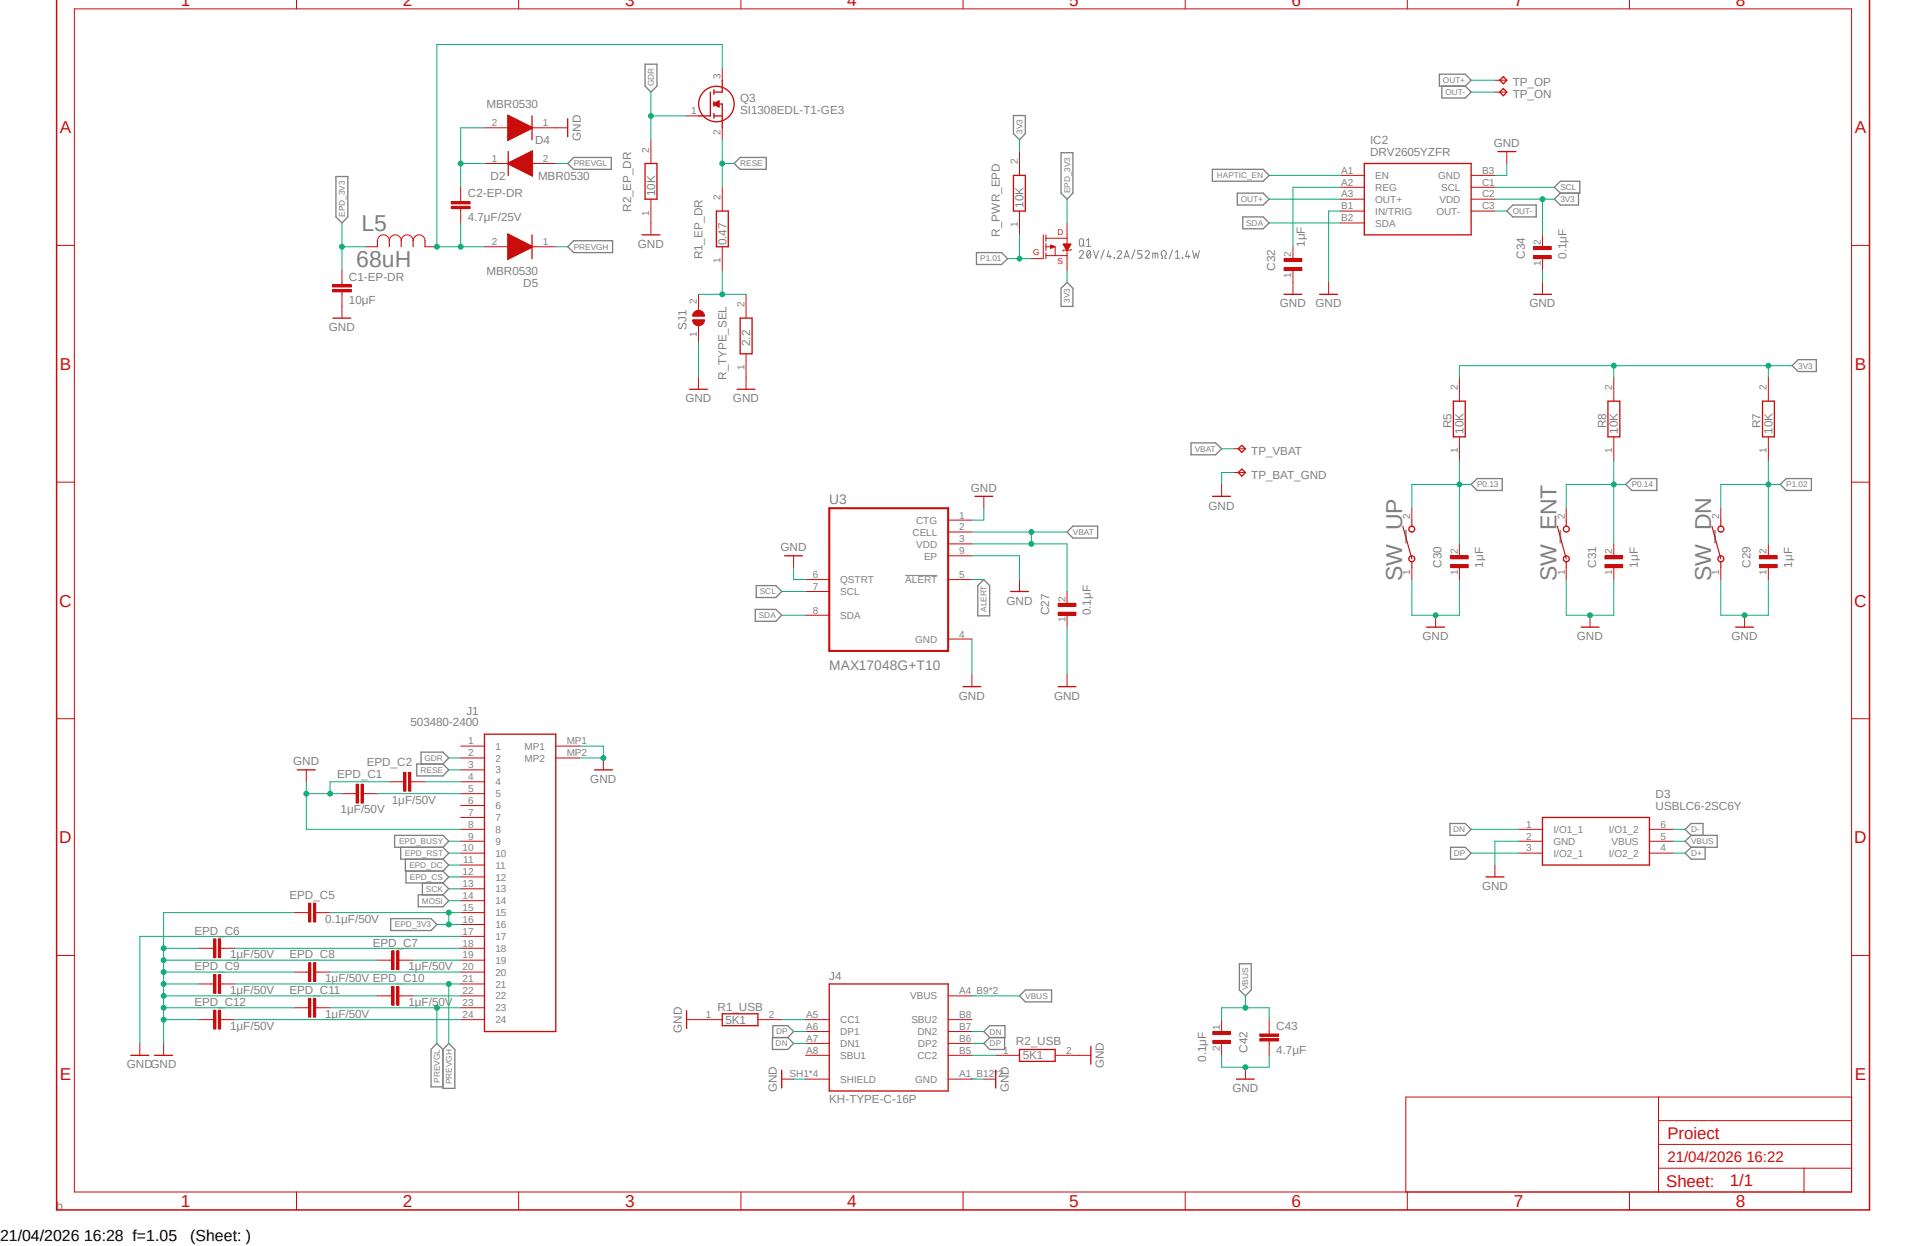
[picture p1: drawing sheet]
<svg xmlns="http://www.w3.org/2000/svg" width="432mm" height="279mm" viewBox="0 0 432 279" stroke-linecap="round" stroke-linejoin="round" font-family="sans-serif">
<defs><g id="words">
<g font-size="5.2" fill="#808080">
<text x="81.1" y="51.8">L5</text>
<text x="79.9" y="59.8">68uH</text>
<text x="314.5" y="130.3" transform="rotate(-90 314.5 130.3)">SW_UP</text>
<text x="349.2" y="130.3" transform="rotate(-90 349.2 130.3)">SW_ENT</text>
<text x="383.8" y="130.3" transform="rotate(-90 383.8 130.3)">SW_DN</text>
</g>
<g font-size="3.9" fill="#c90d0c">
<text x="40.6" y="1.4">1</text>
<text x="90.4" y="1.4">2</text>
<text x="140.2" y="1.4">3</text>
<text x="190" y="1.4">4</text>
<text x="239.9" y="1.4">5</text>
<text x="289.7" y="1.4">6</text>
<text x="339.6" y="1.4">7</text>
<text x="389.4" y="1.4">8</text>
<text x="13.4" y="29.9">A</text>
<text x="416.1" y="29.9">A</text>
<text x="13.4" y="82.9">B</text>
<text x="416.1" y="82.9">B</text>
<text x="13.3" y="136">C</text>
<text x="415.9" y="136">C</text>
<text x="13.3" y="189.1">D</text>
<text x="415.9" y="189.1">D</text>
<text x="13.4" y="242.1">E</text>
<text x="416.1" y="242.1">E</text>
<text x="40.6" y="270.7">1</text>
<text x="90.4" y="270.7">2</text>
<text x="140.2" y="270.7">3</text>
<text x="190" y="270.7">4</text>
<text x="239.9" y="270.7">5</text>
<text x="289.7" y="270.7">6</text>
<text x="339.6" y="270.7">7</text>
<text x="389.4" y="270.7">8</text>
</g>
<g font-size="3.8" fill="#c90d0c">
<text x="374" y="255.3">Proiect</text>
<text x="373.8" y="266.1">Sheet:</text>
<text x="388" y="266">1/1</text>
</g>
<g font-size="3.6">
<text x="0" y="278.4">21/04/2026 16:28 f=1.05</text>
<text x="42.7" y="278.4">(Sheet: )</text>
</g>
<text font-size="3.4" fill="#c90d0c" x="374" y="260.6">21/04/2026 16:22</text>
<g font-size="3.1" fill="#808080">
<text x="186" y="112.9">U3</text>
<text x="186" y="150.2">MAX17048G+T10</text>
</g>
<g font-size="2.6" fill="#808080">
<text x="166" y="22.9">Q3</text>
<text x="339.3" y="19.3">TP_OP</text>
<text x="339.3" y="22">TP_ON</text>
<text x="109.1" y="24.3">MBR0530</text>
<text x="166" y="25.6">SI1308EDL-T1-GE3</text>
<text x="120" y="32.3">D4</text>
<text x="130.3" y="31.6" transform="rotate(-90 130.3 31.6)">GND</text>
<text x="307.3" y="34.9">DRV2605YZFR</text>
<text x="307.3" y="32.3">IC2</text>
<text x="335.1" y="32.9">GND</text>
<text x="110" y="40.3">D2</text>
<text x="120.7" y="40.3">MBR0530</text>
<text x="104.9" y="44.2">C2-EP-DR</text>
<text x="141.6" y="47.5" transform="rotate(-90 141.6 47.5)">R2_EP_DR</text>
<text x="146.9" y="43.9" transform="rotate(-90 146.9 43.9)">10K</text>
<text x="229.6" y="46.6" transform="rotate(-90 229.6 46.6)">10K</text>
<text x="104.9" y="49.6">4.7μF/25V</text>
<text x="224.3" y="53.1" transform="rotate(-90 224.3 53.1)">R_PWR_EPD</text>
<text x="143.1" y="55.6">GND</text>
<text x="157.6" y="58.2" transform="rotate(-90 157.6 58.2)">R1_EP_DR</text>
<text x="162.9" y="55" transform="rotate(-90 162.9 55)">0.47</text>
<text x="292.7" y="55.3" transform="rotate(-90 292.7 55.3)">1μF</text>
<text x="342" y="58" transform="rotate(-90 342 58)">C34</text>
<text x="351.4" y="58" transform="rotate(-90 351.4 58)">0.1μF</text>
<text x="78.3" y="62.9">C1-EP-DR</text>
<text x="109.1" y="61.6">MBR0530</text>
<text x="117.3" y="64.3">D5</text>
<text x="286" y="60.7" transform="rotate(-90 286 60.7)">C32</text>
<text x="78.3" y="68.2">10μF</text>
<text x="287.1" y="68.9">GND</text>
<text x="295.1" y="68.9">GND</text>
<text x="343.1" y="68.9">GND</text>
<text x="73.8" y="74.3">GND</text>
<text x="154" y="74" transform="rotate(-90 154 74)">SJ1</text>
<text x="168.3" y="77.6" transform="rotate(-90 168.3 77.6)">2.2</text>
<text x="162.9" y="85.1" transform="rotate(-90 162.9 85.1)">R_TYPE_SEL</text>
<text x="153.8" y="90.3">GND</text>
<text x="164.4" y="90.3">GND</text>
<text x="280.7" y="102">TP_VBAT</text>
<text x="325.6" y="96" transform="rotate(-90 325.6 96)">R5</text>
<text x="328.3" y="97.3" transform="rotate(-90 328.3 97.3)">10K</text>
<text x="360.3" y="96" transform="rotate(-90 360.3 96)">R8</text>
<text x="362.9" y="97.3" transform="rotate(-90 362.9 97.3)">10K</text>
<text x="394.9" y="96" transform="rotate(-90 394.9 96)">R7</text>
<text x="397.6" y="97.3" transform="rotate(-90 397.6 97.3)">10K</text>
<text x="280.7" y="107.3">TP_BAT_GND</text>
<text x="217.8" y="110.2">GND</text>
<text x="271.1" y="114.3">GND</text>
<text x="175.1" y="123.6">GND</text>
<text x="323.3" y="127.3" transform="rotate(-90 323.3 127.3)">C30</text>
<text x="332.7" y="127.3" transform="rotate(-90 332.7 127.3)">1μF</text>
<text x="358" y="127.3" transform="rotate(-90 358 127.3)">C31</text>
<text x="367.4" y="127.3" transform="rotate(-90 367.4 127.3)">1μF</text>
<text x="392.7" y="127.3" transform="rotate(-90 392.7 127.3)">C29</text>
<text x="402" y="127.3" transform="rotate(-90 402 127.3)">1μF</text>
<text x="225.8" y="135.6">GND</text>
<text x="235.3" y="138" transform="rotate(-90 235.3 138)">C27</text>
<text x="244.7" y="138" transform="rotate(-90 244.7 138)">0.1μF</text>
<text x="319.1" y="143.6">GND</text>
<text x="353.7" y="143.6">GND</text>
<text x="388.4" y="143.6">GND</text>
<text x="104.6" y="160.2">J1</text>
<text x="215.1" y="156.9">GND</text>
<text x="236.4" y="156.9">GND</text>
<text x="92.1" y="162.9">503480-2400</text>
<text x="65.8" y="171.6">GND</text>
<text x="82.3" y="171.7">EPD_C2</text>
<text x="75.6" y="174.4">EPD_C1</text>
<text x="132.4" y="175.6">GND</text>
<text x="371.3" y="178.9">D3</text>
<text x="76.4" y="182.4">1μF/50V</text>
<text x="87.9" y="180.3">1μF/50V</text>
<text x="371.3" y="181.6">USBLC6-2SC6Y</text>
<text x="64.9" y="201.6">EPD_C5</text>
<text x="332.4" y="199.6">GND</text>
<text x="43.6" y="209.6">EPD_C6</text>
<text x="72.9" y="206.9">0.1μF/50V</text>
<text x="51.6" y="214.9">1μF/50V</text>
<text x="64.9" y="214.9">EPD_C8</text>
<text x="83.6" y="212.3">EPD_C7</text>
<text x="43.6" y="217.6">EPD_C9</text>
<text x="72.9" y="220.3">1μF/50V EPD_C10</text>
<text x="91.6" y="217.6">1μF/50V</text>
<text x="186" y="219.8">J4</text>
<text x="43.6" y="225.6">EPD_C12</text>
<text x="51.6" y="222.9">1μF/50V</text>
<text x="64.9" y="222.9">EPD_C11</text>
<text x="91.6" y="225.6">1μF/50V</text>
<text x="160.9" y="226.6">R1_USB</text>
<text x="51.6" y="230.9">1μF/50V</text>
<text x="72.9" y="228.3">1μF/50V</text>
<text x="152.9" y="231.6" transform="rotate(-90 152.9 231.6)">GND</text>
<text x="162.7" y="229.6">5K1</text>
<text x="286.3" y="230.9">C43</text>
<text x="28.4" y="239.6">GNDGND</text>
<text x="227.9" y="234.4">R2_USB</text>
<text x="229.4" y="237.6">5K1</text>
<text x="247.6" y="239.6" transform="rotate(-90 247.6 239.6)">GND</text>
<text x="270.5" y="238" transform="rotate(-90 270.5 238)">0.1μF</text>
<text x="279.9" y="236.1" transform="rotate(-90 279.9 236.1)">C42</text>
<text x="286.3" y="236.3">4.7μF</text>
<text x="174.3" y="244.9" transform="rotate(-90 174.3 244.9)">GND</text>
<text x="226.3" y="244.9" transform="rotate(-90 226.3 244.9)">GND</text>
<text x="276.4" y="244.9">GND</text>
<text x="186" y="247.3">KH-TYPE-C-16P</text>
<text x="12.7" y="271.3">b</text>
</g>
<g font-size="2.2" fill="#808080">
<text x="161.6" y="17.6" transform="rotate(-90 161.6 17.6)">3</text>
<text x="110.3" y="28.3">2</text>
<text x="121.8" y="28.3">1</text>
<text x="155.1" y="25.6">1</text>
<text x="145.6" y="34.2" transform="rotate(-90 145.6 34.2)">2</text>
<text x="161.6" y="30.3" transform="rotate(-90 161.6 30.3)">2</text>
<text x="110.3" y="36.3">1</text>
<text x="121.8" y="36.3">2</text>
<text x="228.3" y="36.9" transform="rotate(-90 228.3 36.9)">2</text>
<text x="300.9" y="38.9">A1</text>
<text x="300.9" y="41.6">A2</text>
<text x="308.5" y="40.1">EN</text>
<text x="322.6" y="40.1">GND</text>
<text x="332.4" y="38.9">B3</text>
<text x="332.4" y="41.6">C1</text>
<text x="161.6" y="44.9" transform="rotate(-90 161.6 44.9)">2</text>
<text x="300.9" y="44.3">A3</text>
<text x="300.9" y="46.9">B1</text>
<text x="308.5" y="42.8">REG</text>
<text x="308.5" y="45.5">OUT+</text>
<text x="322.9" y="45.5">VDD</text>
<text x="323.3" y="42.8">SCL</text>
<text x="332.4" y="44.3">C2</text>
<text x="332.4" y="46.9">C3</text>
<text x="145.6" y="48.3" transform="rotate(-90 145.6 48.3)">1</text>
<text x="228.3" y="51" transform="rotate(-90 228.3 51)">1</text>
<text x="300.9" y="49.6">B2</text>
<text x="308.5" y="48.1">IN/TRIG</text>
<text x="308.5" y="50.8">SDA</text>
<text x="322.2" y="48.1">OUT-</text>
<text x="110.3" y="54.9">2</text>
<text x="121.8" y="54.9">1</text>
<text x="161.6" y="59" transform="rotate(-90 161.6 59)">1</text>
<text x="289.6" y="57.6" transform="rotate(-90 289.6 57.6)">2</text>
<text x="345.7" y="59.6" transform="rotate(-90 345.7 59.6)">1</text>
<text x="345.7" y="54.9" transform="rotate(-90 345.7 54.9)">2</text>
<text x="289.6" y="62.2" transform="rotate(-90 289.6 62.2)">1</text>
<text x="156.3" y="68.3" transform="rotate(-90 156.3 68.3)">2</text>
<text x="167" y="68.9" transform="rotate(-90 167 68.9)">2</text>
<text x="156.3" y="75.6" transform="rotate(-90 156.3 75.6)">1</text>
<text x="167" y="83" transform="rotate(-90 167 83)">1</text>
<text x="327" y="87.6" transform="rotate(-90 327 87.6)">2</text>
<text x="361.7" y="87.6" transform="rotate(-90 361.7 87.6)">2</text>
<text x="396.3" y="87.6" transform="rotate(-90 396.3 87.6)">2</text>
<text x="327" y="101.6" transform="rotate(-90 327 101.6)">1</text>
<text x="361.7" y="101.6" transform="rotate(-90 361.7 101.6)">1</text>
<text x="396.3" y="101.6" transform="rotate(-90 396.3 101.6)">1</text>
<text x="205.5" y="117.5">CTG</text>
<text x="215.1" y="116.3">1</text>
<text x="215.1" y="119">2</text>
<text x="316.3" y="116.3" transform="rotate(-90 316.3 116.3)">2</text>
<text x="351" y="116.3" transform="rotate(-90 351 116.3)">2</text>
<text x="385.6" y="116.3" transform="rotate(-90 385.6 116.3)">2</text>
<text x="204.7" y="120.1">CELL</text>
<text x="205.5" y="122.8">VDD</text>
<text x="207.3" y="125.5">EP</text>
<text x="215.1" y="121.6">3</text>
<text x="215.1" y="124.3">9</text>
<text x="327" y="124.3" transform="rotate(-90 327 124.3)">2</text>
<text x="361.7" y="124.3" transform="rotate(-90 361.7 124.3)">2</text>
<text x="396.3" y="124.3" transform="rotate(-90 396.3 124.3)">2</text>
<text x="182.3" y="129.6">6</text>
<text x="188.5" y="130.8">QSTRT</text>
<text x="203.1" y="130.8">ALERT</text>
<text x="215.1" y="129.6">5</text>
<text x="316.3" y="128.9" transform="rotate(-90 316.3 128.9)">1</text>
<text x="327" y="128.9" transform="rotate(-90 327 128.9)">1</text>
<text x="351" y="128.9" transform="rotate(-90 351 128.9)">1</text>
<text x="361.7" y="128.9" transform="rotate(-90 361.7 128.9)">1</text>
<text x="385.6" y="128.9" transform="rotate(-90 385.6 128.9)">1</text>
<text x="396.3" y="128.9" transform="rotate(-90 396.3 128.9)">1</text>
<text x="182.3" y="132.3">7</text>
<text x="182.3" y="137.6">8</text>
<text x="188.5" y="133.4">SCL</text>
<text x="239" y="135" transform="rotate(-90 239 135)">2</text>
<text x="188.5" y="138.8">SDA</text>
<text x="215.1" y="143">4</text>
<text x="239" y="139.6" transform="rotate(-90 239 139.6)">1</text>
<text x="205.3" y="144.1">GND</text>
<text x="105" y="166.9">1</text>
<text x="127.1" y="166.9">MP1</text>
<text x="105" y="169.6">2</text>
<text x="105" y="172.3">3</text>
<text x="111.1" y="168.1">1</text>
<text x="111.1" y="170.8">2</text>
<text x="111.1" y="173.4">3</text>
<text x="117.7" y="168.1">MP1</text>
<text x="117.7" y="170.8">MP2</text>
<text x="127.1" y="169.6">MP2</text>
<text x="105" y="174.9">4</text>
<text x="105" y="177.6">5</text>
<text x="111.1" y="176.1">4</text>
<text x="111.1" y="178.8">5</text>
<text x="105" y="180.3">6</text>
<text x="105" y="182.9">7</text>
<text x="105" y="185.6">8</text>
<text x="111.1" y="181.4">6</text>
<text x="111.1" y="184.1">7</text>
<text x="342.4" y="185.6">1</text>
<text x="372.5" y="185.6">6</text>
<text x="103.8" y="190.9">10</text>
<text x="105" y="188.3">9</text>
<text x="111.1" y="186.8">8</text>
<text x="111.1" y="189.4">9</text>
<text x="342.4" y="188.3">2</text>
<text x="342.4" y="190.9">3</text>
<text x="348.4" y="186.8">I/O1_1</text>
<text x="348.4" y="189.4">GND</text>
<text x="360.9" y="186.8">I/O1_2</text>
<text x="361.5" y="189.4">VBUS</text>
<text x="372.5" y="188.3">5</text>
<text x="372.5" y="190.9">4</text>
<text x="103.8" y="196.3">12</text>
<text x="103.9" y="193.6">11</text>
<text x="111.1" y="192.1">10</text>
<text x="111.1" y="194.8">11</text>
<text x="111.1" y="197.4">12</text>
<text x="348.4" y="192.1">I/O2_1</text>
<text x="360.9" y="192.1">I/O2_2</text>
<text x="103.8" y="198.9">13</text>
<text x="103.8" y="201.6">14</text>
<text x="111.1" y="200.1">13</text>
<text x="111.1" y="202.8">14</text>
<text x="103.8" y="204.3">15</text>
<text x="103.8" y="206.9">16</text>
<text x="103.8" y="209.6">17</text>
<text x="111.1" y="205.4">15</text>
<text x="111.1" y="208.1">16</text>
<text x="103.8" y="212.3">18</text>
<text x="103.8" y="214.9">19</text>
<text x="111.1" y="210.8">17</text>
<text x="111.1" y="213.4">18</text>
<text x="103.8" y="217.6">20</text>
<text x="103.8" y="220.3">21</text>
<text x="111.1" y="216.1">19</text>
<text x="111.1" y="218.8">20</text>
<text x="111.1" y="221.4">21</text>
<text x="103.8" y="222.9">22</text>
<text x="103.8" y="225.6">23</text>
<text x="111.1" y="224.1">22</text>
<text x="111.1" y="226.8">23</text>
<text x="204.2" y="224.1">VBUS</text>
<text x="215.1" y="222.9">A4_B9*2</text>
<text x="103.8" y="228.3">24</text>
<text x="111.1" y="229.4">24</text>
<text x="158.3" y="228.3">1</text>
<text x="172.5" y="228.3">2</text>
<text x="180.8" y="230.9">A6</text>
<text x="180.8" y="228.3">A5</text>
<text x="180.8" y="233.6">A7</text>
<text x="188.5" y="232.1">DP1</text>
<text x="188.5" y="229.4">CC1</text>
<text x="204.4" y="229.4">SBU2</text>
<text x="205.8" y="232.1">DN2</text>
<text x="215.1" y="233.6">B6</text>
<text x="215.1" y="228.3">B8</text>
<text x="215.1" y="230.9">B7</text>
<text x="273.6" y="230.9" transform="rotate(-90 273.6 230.9)">1</text>
<text x="180.8" y="236.3">A8</text>
<text x="188.5" y="237.4">SBU1</text>
<text x="188.5" y="234.8">DN1</text>
<text x="205.8" y="237.4">CC2</text>
<text x="205.9" y="234.8">DP2</text>
<text x="215.1" y="236.3">B5</text>
<text x="225" y="236.3">1</text>
<text x="239.1" y="236.3">2</text>
<text x="273.6" y="235.6" transform="rotate(-90 273.6 235.6)">2</text>
<text x="177.1" y="241.6">SH1*4</text>
<text x="188.5" y="242.8">SHIELD</text>
<text x="205.3" y="242.8">GND</text>
<text x="215.1" y="241.6">A1_B12*2</text>
</g>
<g font-size="1.9" fill="#808080">
<text x="146.7" y="19.3" transform="rotate(-90 146.7 19.3)">GDR</text>
<text x="323.7" y="18.6">OUT+</text>
<text x="324.2" y="21.3">OUT-</text>
<text x="229.4" y="30" transform="rotate(-90 229.4 30)">3V3</text>
<text x="128.7" y="37.3">PREVGL</text>
<text x="166" y="37.3">RESE</text>
<text x="273" y="40">HAPTIC_EN</text>
<text x="240" y="43.3" transform="rotate(-90 240 43.3)">EPD_3V3</text>
<text x="278.3" y="45.3">OUT+</text>
<text x="339.3" y="48">OUT-</text>
<text x="350" y="42.6">SCL</text>
<text x="350" y="45.3">3V3</text>
<text x="77.3" y="48.6" transform="rotate(-90 77.3 48.6)">EPD_3V3</text>
<text x="279.5" y="50.6">SDA</text>
<text x="128.7" y="56">PREVGH</text>
<text x="219.9" y="58.6">P1.01</text>
<text x="240" y="67.9" transform="rotate(-90 240 67.9)">3V3</text>
<text x="403.3" y="82.6">3V3</text>
<text x="268" y="101.3">VBAT</text>
<text x="331.3" y="109.3">P0.13</text>
<text x="366" y="109.3">P0.14</text>
<text x="400.7" y="109.3">P1.02</text>
<text x="240.7" y="120">VBAT</text>
<text x="170.4" y="133.3">SCL</text>
<text x="221.3" y="137.2" transform="rotate(-90 221.3 137.2)">ALERT</text>
<text x="170.2" y="138.6">SDA</text>
<text x="94.3" y="173.3">RESE</text>
<text x="95.2" y="170.6">GDR</text>
<text x="89.5" y="189.3">EPD_BUSY</text>
<text x="90.8" y="191.9">EPD_RST</text>
<text x="326" y="186.6">DN</text>
<text x="326.1" y="191.9">DP</text>
<text x="379.3" y="186.6">D-</text>
<text x="379.3" y="189.3">VBUS</text>
<text x="379.3" y="192">D+</text>
<text x="91.8" y="194.6">EPD_DC</text>
<text x="91.9" y="197.3">EPD_CS</text>
<text x="94.6" y="202.6">MOSI</text>
<text x="95.5" y="199.9">SCK</text>
<text x="88.6" y="207.9">EPD_3V3</text>
<text x="280" y="222" transform="rotate(-90 280 222)">VBUS</text>
<text x="230" y="224">VBUS</text>
<text x="174.1" y="231.9">DP</text>
<text x="222" y="232">DN</text>
<text x="174" y="234.6">DN</text>
<text x="222" y="234.6">DP</text>
<text x="98.7" y="242.8" transform="rotate(-90 98.7 242.8)">PREVGL</text>
<text x="101.3" y="243.2" transform="rotate(-90 101.3 243.2)">PREVGH</text>
</g>
<g font-size="1.9" fill="#c90d0c">
<text x="237.2" y="52.7">D</text>
<text x="231.8" y="57.1">G</text>
<text x="237.2" y="59.3">S</text>
</g>
</g></defs>
<path d="M214.1 -.1l-202 272.1M217.7 -.1l202 272.1" fill="none" stroke="#fff" stroke-width=".22"/>
<g fill="none" stroke="#808080" stroke-width=".22">
<path d="M242.1 56.6a.5 .5 0 0 1 .4-.4 .5 .5 0 0 1 .5 .2v.4l-.9 1.1h.9M242.1 53.8a.47 .47 0 0 1 .6-.3 .47 .47 0 0 1 .3 .5v.7a.47 .47 0 0 1-.4 .5 .47 .47 0 0 1-.5-.5zM242.9 54.9l.3 .3M243.7 53.9l.5-.4v1.7M243.7 55.2h.9M244 56.3l.2-.1a1.04 1.04 0 0 1 0 1.7 1.04 1.04 0 0 1-.2-1.6zM244.6 56.6l-.8 .9M245.3 56.2l.5 1.7 .6-1.7M247.7 56l-.8 2.1M248.7 56.2l-.4 1.3h1M249 57.1v.8M249.9 57.8l.1 .1z"/>
<path d="M250.6 56.6a.47 .47 0 0 1 .7-.4 .47 .47 0 0 1 .1 .7l-.8 1h1M252.2 57.9l.5-1.7 .6 1.7M252.3 57.5h.9M254.6 56l-.8 2.1M256.2 56.2h-1v.7h.6a.5 .5 0 0 1 .4 .5 .5 .5 0 0 1-.4 .5h-.6M256.9 56.6a.5 .5 0 0 1 .4-.4 .5 .5 0 0 1 .5 .2v.4l-.9 1.1h.9M258.6 57.9v-1.1l1.1 .1v1M259.1 56.8v1.1M260.5 57.9h.3v-.5a.64 .64 0 0 1-.3-1 .64 .64 0 0 1 1.1 0 .64 .64 0 0 1-.3 1v.5h.3M263 56l-.7 2.1M263.7 57.9h.9M263.7 56.6l.4-.4v1.7"/>
<path d="M265.2 57.8l.1 .1zM266.3 56.2l-.4 1.3h1M266.6 57.1v.8M267.5 56.2l.4 1.7 .4-1.1 .3 1.1 .4-1.7M203.1 129h7.1"/>
</g>
<g fill="none" stroke="#808080" stroke-width=".3">
<path d="M144.7 14.4h2.7v4.9l-1.4 1.4-1.3-1.4zM322.9 16.6h5.8l1.3 1.4-1.3 1.3h-5.8zM323.4 19.3v2.7h5.3l1.3-1.3-1.3-1.4M75.4 39.6h2.6v9l-1.3 1.4-1.3-1.4zM128.7 35.3h8.4v2.7h-8.4l-1.4-1.3zM164.7 36.7l1.3-1.4h5.9v2.7h-5.9zM227.3 25.9h2.7v4.1l-1.3 1.3-1.4-1.3zM238 34.2h2.7v9.1l-1.3 1.4-1.4-1.4zM271.9 38h11.4l1.4 1.3-1.4 1.3h-11.4zM127.3 55.3l1.4-1.3h8.7v2.6h-8.7zM219 56.6h5.7l1.3 1.4-1.3 1.3h-5.7zM277.5 43.3h5.8l1.4 1.4-1.4 1.3h-5.8z"/>
<path d="M278.8 48.6h4.5l1.4 1.4-1.4 1.3h-4.5zM338 47.3l1.3-1.3h5.3v2.6h-5.3zM348.7 42l1.3-1.4h4.4v2.7h-4.4zM350 43.3l-1.3 1.4 1.3 1.3h4.1v-2.7M238 64.6l1.4-1.3 1.3 1.3v4.1h-2.7zM267.2 99.3h5.5l1.3 1.3-1.3 1.4h-5.5zM403.4 80.6h4v2.7h-4l-1.4-1.3zM240.7 118h5.5v2.6h-5.5l-1.3-1.3zM330 108.6l1.3-1.3h5.7v2.7h-5.7zM364.7 108.6l1.3-1.3h5.6v2.7h-5.6zM399.3 108.6l1.4-1.3h5.6v2.7h-5.6zM169.4 136.7h4.6l1.3 1.3-1.3 1.3h-4.6z"/>
<path d="M169.6 131.3h4.4l1.3 1.3-1.3 1.4h-4.4zM219.3 131.3l1.4-1.3 1.3 1.3v6.8h-2.7zM93.5 171.3h5.9l1.3 1.3-1.3 1.4h-5.9zM94.4 171.3v-2.6h5l1.3 1.3-1.3 1.3M88.5 187.3h10.9l1.3 1.3-1.3 1.4h-10.9zM89.9 190v2.7h9.5M90.9 192.7v2.6h8.5M91.1 195.3v2.7h8.3M94.7 198v2.7M99.4 198l1.3 1.3-1.3 1.4M99.4 195.3l1.3 1.3-1.3 1.4M99.4 192.7l1.3 1.3-1.3 1.3"/>
<path d="M99.4 190l1.3 1.3-1.3 1.4M325.2 184.7h3.5l1.3 1.3-1.3 1.3h-3.5zM325.4 190h3.3l1.3 1.3-1.3 1.4h-3.3zM379.3 190l-1.3 1.3 1.3 1.4h3.2v-2.7M379.3 187.3h5.9v2.7h-5.9M379.3 187.3l-1.3-1.3 1.3-1.3h2.7v2.6M379.3 187.3l-1.3 1.3 1.3 1.4M87.6 206h9.1l1.3 1.3-1.3 1.4h-9.1zM93.8 200.7h5.6l1.3 1.3-1.3 1.3h-5.6zM278 216.1h2.7v5.9l-1.3 1.3-1.4-1.3zM99.4 235.3l-1.4-1.3-1.3 1.3v8.4h2.7M100.7 234l1.3 1.3v8.8h-2.6v-8.8z"/>
<path d="M173.3 232.7h3.4l1.3 1.3-1.3 1.3h-3.4zM173.4 232.7v-2.7h3.3l1.3 1.3-1.3 1.4M220.7 231.3l1.3-1.3h3.4v2.7h-3.4zM222 232.7l-1.3 1.3 1.3 1.3h3.3v-2.6M228.7 223.3l1.3-1.3h5.9v2.7h-5.9z"/>
</g>
<path d="M306 36.7h24v16h-24z" fill="none" stroke="#c90d0c" stroke-width=".3"/>
<path d="M300.7 39.3h5.3M330 39.3h5.3M300.7 42h5.3M300.7 44.7h5.3M300.7 47.3h5.3M300.7 50h5.3M330 42h5.3M330 44.7h5.3M330 47.3h5.3" fill="none" stroke="#c90d0c" stroke-width=".22"/>
<path d="M288 60h4v.7h-4z" fill-rule="evenodd" fill="#c90d0c"/>
<path d="M288 60h4v.7h-4z" fill="none" stroke="#c90d0c" stroke-width=".22"/>
<path d="M288 58h4v.6h-4z" fill-rule="evenodd" fill="#c90d0c"/>
<path d="M288 58h4v.6h-4zM290 55.3v2.7M290 60.7v2.6" fill="none" stroke="#c90d0c" stroke-width=".22"/>
<path d="M344 57.3h4v.7h-4z" fill-rule="evenodd" fill="#c90d0c"/>
<path d="M344 57.3h4v.7h-4z" fill="none" stroke="#c90d0c" stroke-width=".22"/>
<path d="M344 55.3h4v.7h-4z" fill-rule="evenodd" fill="#c90d0c"/>
<g fill="none" stroke="#c90d0c" stroke-width=".22">
<path d="M335.3 18h2.7M335.3 20.7h2.7M338 34v2.7M82 55.3h2.7M84.7 54a1.33 1.33 0 0 1 1.3-1.3 1.33 1.33 0 0 1 1.3 1.3 1.33 1.33 0 0 1 1.4-1.3 1.33 1.33 0 0 1 1.3 1.3 1.33 1.33 0 0 1 1.3-1.3 1.33 1.33 0 0 1 1.4 1.3 1.33 1.33 0 0 1 1.3-1.3 1.33 1.33 0 0 1 1.3 1.3M95.3 55.3h2.7M234 52.7v5.3h-2.6M234.6 55.3h2.1v2M234.6 52.7v1.4M234.6 54.6v1.6M234.6 56.7v1.3M234.6 57.3h4.8"/>
<path d="M234.6 53.4h4.8M239.4 50v4.7M239.4 56.1v4.6M240.3 55.9l-.1 .2h-1.7l-.1 .2M344 55.3h4v.7h-4zM346 52.7v2.6M346 58v2.7M290 63.3v2.7M298 63.3v2.7M346 63.3v2.7"/>
</g>
<path d="M336.4 18l.8-.8 .8 .8-.8 .8zM336 34h4M336.4 20.7l.8-.8 .8 .8-.8 .8zM288 66h4M296 66h4M344 66h4" fill="none" stroke="#c90d0c" stroke-width=".3"/>
<path d="M84.7 54v1.3M87.3 54v1.3M90 54v1.3M92.7 54v1.3M95.3 54v1.3" fill="none" stroke="#c90d0c" stroke-width=".25"/>
<path d="M238.5 54.7h1.7l-.8 1.6z" fill-rule="evenodd" fill="#c90d0c"/>
<path d="M238.5 54.7h1.7l-.8 1.6z" fill="none" stroke="#c90d0c" stroke-width=".22"/>
<path d="M235.6 54.9l1 .3v.2l-1 .3z" fill-rule="evenodd" fill="#c90d0c"/>
<path d="M228.7 34v5.3M228.7 47.3v5.4M235.6 54.9l1 .3v.2l-1 .3z" fill="none" stroke="#c90d0c" stroke-width=".22"/>
<path d="M119.3 26v5.3M227.3 39.3h2.7v8h-2.7z" fill="none" stroke="#c90d0c" stroke-width=".3"/>
<path d="M113.9 25.8l5.6 2.8v.1l-5.6 2.8z" fill-rule="evenodd" fill="#c90d0c"/>
<path d="M108.7 28.7h5.3M113.9 25.8l5.6 2.8v.1l-5.6 2.8zM119.3 28.7h5.4" fill="none" stroke="#c90d0c" stroke-width=".22"/>
<path d="M114 34v5.3" fill="none" stroke="#c90d0c" stroke-width=".3"/>
<path d="M113.9 36.6l5.6-2.8v5.7l-5.6-2.8z" fill-rule="evenodd" fill="#c90d0c"/>
<path d="M108.7 36.7h5.3M113.9 36.6l5.6-2.8v5.7l-5.6-2.8zM119.3 36.7h5.4" fill="none" stroke="#c90d0c" stroke-width=".22"/>
<path d="M119.3 52.7v5.3" fill="none" stroke="#c90d0c" stroke-width=".3"/>
<path d="M113.9 52.4l5.6 2.8v.2l-5.6 2.8z" fill-rule="evenodd" fill="#c90d0c"/>
<path d="M103.3 44.7v.5M103.3 46.8v.5M108.7 55.3h5.3M113.9 52.4l5.6 2.8v.2l-5.6 2.8zM119.3 55.3h5.4" fill="none" stroke="#c90d0c" stroke-width=".22"/>
<path d="M101.2 46.3h4.3v.5h-4.3z" fill-rule="evenodd" fill="#c90d0c"/>
<path d="M101.2 46.3h4.3v.5h-4.3z" fill="none" stroke="#c90d0c" stroke-width=".22"/>
<path d="M101.2 45.2h4.3v.5h-4.3z" fill-rule="evenodd" fill="#c90d0c"/>
<path d="M101.2 45.2h4.3v.5h-4.3zM103.3 42v2.7M103.3 47.3v2.7M76.7 63.3v.5M76.7 65.4v.6" fill="none" stroke="#c90d0c" stroke-width=".22"/>
<path d="M74.6 64.9h4.2v.5h-4.2z" fill-rule="evenodd" fill="#c90d0c"/>
<path d="M74.6 64.9h4.2v.5h-4.2z" fill="none" stroke="#c90d0c" stroke-width=".22"/>
<path d="M74.6 63.8h4.2v.5h-4.2z" fill-rule="evenodd" fill="#c90d0c"/>
<path d="M146 31.3v5.4M146 44.7v5.3M162 42v5.3M162 55.3v5.4M74.6 63.8h4.2v.5h-4.2zM76.7 60.7v2.6M76.7 66v2.7M167.3 66v5.3M167.3 79.3v5.3" fill="none" stroke="#c90d0c" stroke-width=".22"/>
<g fill="none" stroke="#c90d0c" stroke-width=".3">
<path d="M162 18v2.7h-1.9M144.7 36.7h2.7v8h-2.7zM159.3 20.7v5.3h-2.6M160.1 23.3h1.9v5.4M160.1 26h1.9M160.1 20.1v1.1M160.1 22.8v1M160.1 25.4v1.1M160.7 47.3h2.7v8h-2.7zM166 71.3h2.7v8h-2.7z"/>
<circle cx="160.7" cy="23.3" r="4"/>
</g>
<path d="M160 23.2l1.3-.6v1.4l-1.3-.6z" fill-rule="evenodd" fill="#c90d0c"/>
<path d="M162 15.3v2.7M154 26h2.7M160 23.2l1.3-.6v1.4l-1.3-.6zM162 28.7v2.6" fill="none" stroke="#c90d0c" stroke-width=".22"/>
<path d="M155.7 70a1.33 1.33 0 0 1 1.5-.3 1.33 1.33 0 0 1 .8 1.2h-2.6z" fill-rule="evenodd" fill="#c90d0c"/>
<path d="M155.7 70a1.33 1.33 0 0 1 1.5-.3 1.33 1.33 0 0 1 .8 1.2h-2.6z" fill="none" stroke="#c90d0c" stroke-width=".22"/>
<path d="M155.4 71.7h2.6a1.33 1.33 0 0 1-1.3 1.3 1.33 1.33 0 0 1-1.3-1.3z" fill-rule="evenodd" fill="#c90d0c"/>
<g fill="none" stroke="#c90d0c" stroke-width=".22">
<path d="M124.7 28.7h2.6M146 50v2.7M76.7 68.7v2.6M155.4 71.7h2.6a1.33 1.33 0 0 1-1.3 1.3 1.33 1.33 0 0 1-1.3-1.3zM156.7 66v3.6M156.7 73v3.7M156.7 84.6v2.7M167.3 84.6v2.7M90 175.3h.6M92.2 175.3h.5M103.3 167.3h5.4M103.3 170h5.4"/>
<path d="M103.3 172.6h5.4M103.3 175.3h5.4M103.3 178h5.4M124.7 167.3h5.3M124.7 170h5.3M135.3 170v2.6M103.3 180.6h5.4M103.3 183.3h5.4M103.3 186h5.4M103.3 188.6h5.4M103.3 191.3h5.4M103.3 194h5.4"/>
<path d="M103.3 196.6h5.4M103.3 199.3h5.4M103.3 202h5.4M103.3 204.6h5.4M103.3 207.3h5.4M103.3 210h5.4M103.3 212.6h5.4M103.3 215.3h5.4M103.3 218h5.4M103.3 220.6h5.4M103.3 223.3h5.4M103.3 226h5.4"/>
<path d="M103.3 228.6h5.4"/>
</g>
<path d="M127.3 26.6v4M144 52.7h4M74.7 71.3h4M154.7 87.3h4M165.4 87.3h3.9M108.7 164.6h16v66.7h-16zM133.3 172.6h4.1" fill="none" stroke="#c90d0c" stroke-width=".3"/>
<path d="M91.7 173.2h.5v4.2h-.5z" fill-rule="evenodd" fill="#c90d0c"/>
<path d="M91.7 173.2h.5v4.2h-.5z" fill="none" stroke="#c90d0c" stroke-width=".22"/>
<path d="M90.6 173.2h.5v4.2h-.5z" fill-rule="evenodd" fill="#c90d0c"/>
<path d="M79.4 178h.5M81.5 178h.5M87.3 175.3h2.7M90.6 173.2h.5v4.2h-.5zM92.7 175.3h2.6" fill="none" stroke="#c90d0c" stroke-width=".22"/>
<path d="M81 175.9h.5v4.2h-.5z" fill-rule="evenodd" fill="#c90d0c"/>
<path d="M81 175.9h.5v4.2h-.5z" fill="none" stroke="#c90d0c" stroke-width=".22"/>
<path d="M79.9 175.9h.5v4.2h-.5z" fill-rule="evenodd" fill="#c90d0c"/>
<path d="M68.7 172.6v2.7M76.7 178h2.7M79.9 175.9h.5v4.2h-.5zM82 178h2.7M87.3 215.3h.6M89.5 215.3h.5" fill="none" stroke="#c90d0c" stroke-width=".22"/>
<path d="M66.7 172.6h4" fill="none" stroke="#c90d0c" stroke-width=".3"/>
<path d="M87.9 213.2h.5v4.2h-.5z" fill-rule="evenodd" fill="#c90d0c"/>
<path d="M87.9 213.2h.5v4.2h-.5z" fill="none" stroke="#c90d0c" stroke-width=".22"/>
<path d="M89 213.2h.5v4.2h-.5z" fill-rule="evenodd" fill="#c90d0c"/>
<path d="M68.7 218h.5M70.8 218h.6M84.7 215.3h2.6M89 213.2h.5v4.2h-.5zM90 215.3h2.7" fill="none" stroke="#c90d0c" stroke-width=".22"/>
<path d="M69.2 215.9h.5v4.2h-.5z" fill-rule="evenodd" fill="#c90d0c"/>
<path d="M69.2 215.9h.5v4.2h-.5z" fill="none" stroke="#c90d0c" stroke-width=".22"/>
<path d="M70.3 215.9h.5v4.2h-.5z" fill-rule="evenodd" fill="#c90d0c"/>
<path d="M47.4 212.6h.5M49.5 212.6h.5M66 218h2.7M70.3 215.9h.5v4.2h-.5zM71.4 218h2.6" fill="none" stroke="#c90d0c" stroke-width=".22"/>
<path d="M47.9 210.5h.5v4.3h-.5z" fill-rule="evenodd" fill="#c90d0c"/>
<path d="M47.9 210.5h.5v4.3h-.5z" fill="none" stroke="#c90d0c" stroke-width=".22"/>
<path d="M49 210.5h.5v4.3h-.5z" fill-rule="evenodd" fill="#c90d0c"/>
<path d="M44.7 212.6h2.7M49 210.5h.5v4.3h-.5zM50 212.6h2.7M47.4 220.6h.5M49.5 220.6h.5" fill="none" stroke="#c90d0c" stroke-width=".22"/>
<path d="M47.9 218.5h.5v4.3h-.5z" fill-rule="evenodd" fill="#c90d0c"/>
<path d="M47.9 218.5h.5v4.3h-.5z" fill="none" stroke="#c90d0c" stroke-width=".22"/>
<path d="M49 218.5h.5v4.3h-.5z" fill-rule="evenodd" fill="#c90d0c"/>
<path d="M49 218.5h.5v4.3h-.5zM44.7 220.6h2.7M50 220.6h2.7M87.3 223.3h.6M89.5 223.3h.5" fill="none" stroke="#c90d0c" stroke-width=".22"/>
<path d="M87.9 221.2h.5v4.2h-.5z" fill-rule="evenodd" fill="#c90d0c"/>
<path d="M87.9 221.2h.5v4.2h-.5z" fill="none" stroke="#c90d0c" stroke-width=".22"/>
<path d="M89 221.2h.5v4.2h-.5z" fill-rule="evenodd" fill="#c90d0c"/>
<path d="M68.7 226h.5M70.8 226h.6M84.7 223.3h2.6M89 221.2h.5v4.2h-.5zM90 223.3h2.7" fill="none" stroke="#c90d0c" stroke-width=".22"/>
<path d="M69.2 223.9h.5v4.2h-.5z" fill-rule="evenodd" fill="#c90d0c"/>
<path d="M69.2 223.9h.5v4.2h-.5z" fill="none" stroke="#c90d0c" stroke-width=".22"/>
<path d="M70.3 223.9h.5v4.2h-.5z" fill-rule="evenodd" fill="#c90d0c"/>
<path d="M47.4 228.6h.5M49.5 228.6h.5M66 226h2.7M70.3 223.9h.5v4.2h-.5zM71.4 226h2.6" fill="none" stroke="#c90d0c" stroke-width=".22"/>
<path d="M47.9 226.5h.5v4.3h-.5z" fill-rule="evenodd" fill="#c90d0c"/>
<path d="M47.9 226.5h.5v4.3h-.5z" fill="none" stroke="#c90d0c" stroke-width=".22"/>
<path d="M49 226.5h.5v4.3h-.5z" fill-rule="evenodd" fill="#c90d0c"/>
<path d="M68.7 204.6h.5M70.8 204.6h.6M44.7 228.6h2.7M49 226.5h.5v4.3h-.5zM50 228.6h2.7" fill="none" stroke="#c90d0c" stroke-width=".22"/>
<path d="M70.3 202.5h.5v4.3h-.5z" fill-rule="evenodd" fill="#c90d0c"/>
<path d="M70.3 202.5h.5v4.3h-.5z" fill="none" stroke="#c90d0c" stroke-width=".22"/>
<path d="M69.2 202.5h.5v4.3h-.5z" fill-rule="evenodd" fill="#c90d0c"/>
<g fill="none" stroke="#c90d0c" stroke-width=".22">
<path d="M212.7 116.6h5.3M212.7 119.3h5.3M220.7 111.3v2.7M178 124.6v2.7M180.7 130h5.3M180.7 132.6h5.3M180.7 138h5.3M212.7 130h5.3M212.7 122h5.3M212.7 124.6h5.3M228.7 130v2.6M212.7 143.3h5.3"/>
<path d="M218 151.3v2.7M239.4 151.3v2.7M66 204.6h2.7M69.2 202.5h.5v4.3h-.5zM71.4 204.6h2.6M31.4 234v2.6M36.7 234v2.6"/>
</g>
<path d="M218.7 111.3h4M176 124.6h4M226.7 132.6h4M216 154h4M237.4 154h3.9M29.3 236.6h4.1M34.7 236.6h4" fill="none" stroke="#c90d0c" stroke-width=".3"/>
<path d="M186 114h26.7v32h-26.7z" fill="none" stroke="#c90d0c" stroke-width=".47"/>
<path d="M237.4 137.3h3.9v.7h-3.9z" fill-rule="evenodd" fill="#c90d0c"/>
<path d="M237.4 137.3h3.9v.7h-3.9z" fill="none" stroke="#c90d0c" stroke-width=".22"/>
<path d="M237.4 135.3h3.9v.7h-3.9z" fill-rule="evenodd" fill="#c90d0c"/>
<path d="M237.4 135.3h3.9v.7h-3.9zM239.4 132.6v2.7M239.4 138v2.6" fill="none" stroke="#c90d0c" stroke-width=".22"/>
<path d="M325.4 126.6h4v.7h-4z" fill-rule="evenodd" fill="#c90d0c"/>
<path d="M325.4 126.6h4v.7h-4z" fill="none" stroke="#c90d0c" stroke-width=".22"/>
<path d="M325.4 124.6h4v.7h-4z" fill-rule="evenodd" fill="#c90d0c"/>
<path d="M327.4 84.6v5.4M327.4 98v5.3M316.7 114v2.6M316.7 127.3v2.7M322 138v2.6M325.4 124.6h4v.7h-4zM327.4 122v2.6M327.4 127.3v2.7" fill="none" stroke="#c90d0c" stroke-width=".22"/>
<path d="M314.7 118l2 7.3M316.7 116.6v1.4M316.7 126v1.3" fill="none" stroke="#c90d0c" stroke-width=".25"/>
<g fill="none" stroke="#c90d0c" stroke-width=".3">
<path d="M326 90h2.7v8h-2.7zM320 140.6h4"/>
<circle cx="316.7" cy="118.6" r=".66"/>
<circle cx="316.7" cy="125.3" r=".68"/>
</g>
<path d="M360 126.6h4v.7h-4z" fill-rule="evenodd" fill="#c90d0c"/>
<path d="M360 126.6h4v.7h-4z" fill="none" stroke="#c90d0c" stroke-width=".22"/>
<path d="M360 124.6h4v.7h-4z" fill-rule="evenodd" fill="#c90d0c"/>
<path d="M362 84.6v5.4M362 98v5.3M351.3 114v2.6M351.3 127.3v2.7M356.7 138v2.6M360 124.6h4v.7h-4zM362 122v2.6M362 127.3v2.7" fill="none" stroke="#c90d0c" stroke-width=".22"/>
<path d="M349.3 118l2 7.3M351.3 116.6v1.4M351.3 126v1.3" fill="none" stroke="#c90d0c" stroke-width=".25"/>
<g fill="none" stroke="#c90d0c" stroke-width=".3">
<path d="M360.7 90h2.6v8h-2.6zM354.7 140.6h4"/>
<circle cx="351.4" cy="118.6" r=".66"/>
<circle cx="351.3" cy="125.3" r=".68"/>
</g>
<path d="M394.7 126.6h4v.7h-4z" fill-rule="evenodd" fill="#c90d0c"/>
<path d="M394.7 126.6h4v.7h-4z" fill="none" stroke="#c90d0c" stroke-width=".22"/>
<path d="M394.7 124.6h4v.7h-4z" fill-rule="evenodd" fill="#c90d0c"/>
<g fill="none" stroke="#c90d0c" stroke-width=".22">
<path d="M396.7 84.6v5.4M396.7 98v5.3M386 114v2.6M386 127.3v2.7M391.3 138v2.6M394.7 124.6h4v.7h-4zM396.7 122v2.6M396.7 127.3v2.7M335.3 194v2.6M340.7 186h5.3M340.7 188.6h5.3M340.7 191.3h5.3"/>
<path d="M370 186h5.3M370 188.6h5.3M370 191.3h5.3M154 228.6h8M170 228.6h5.3M180.7 231.3h5.3M180.7 228.6h5.3M180.7 236.6h5.3M180.7 234h5.3M212.7 231.3h5.3M212.7 228.6h5.3M212.7 236.6h5.3"/>
<path d="M212.7 234h5.3M212.7 223.3h5.3M223.4 236.6h5.3M236.7 236.6h8M175.3 242h2.7M180.7 242h5.3M212.7 242h5.3M220.7 242h2.7"/>
</g>
<path d="M384 118l2 7.3M386 116.6v1.4M386 126v1.3" fill="none" stroke="#c90d0c" stroke-width=".25"/>
<g fill="none" stroke="#c90d0c" stroke-width=".3">
<path d="M395.4 90h2.6v8h-2.6zM389.3 140.6h4M333.3 196.6h4.1M346 183.3h24v10.7h-24zM154 226.7v3.9M162 227.3h8v2.7h-8zM175.3 240v4M186 220.6h26.7v24h-26.7zM223.4 240v4M228.7 235.3h8v2.7h-8zM244.7 234.7v3.9"/>
<circle cx="386" cy="118.6" r=".66"/>
<circle cx="386" cy="125.3" r=".68"/>
</g>
<path d="M272 231.3h4v.7h-4z" fill-rule="evenodd" fill="#c90d0c"/>
<path d="M272 231.3h4v.7h-4z" fill="none" stroke="#c90d0c" stroke-width=".22"/>
<path d="M272 233.3h4v.7h-4z" fill-rule="evenodd" fill="#c90d0c"/>
<path d="M272 233.3h4v.7h-4zM274 228.6v2.7M274 234v2.6M284.7 231.3v.6M284.7 233.4v.6" fill="none" stroke="#c90d0c" stroke-width=".22"/>
<path d="M282.6 232.9h4.2v.5h-4.2z" fill-rule="evenodd" fill="#c90d0c"/>
<path d="M282.6 232.9h4.2v.5h-4.2z" fill="none" stroke="#c90d0c" stroke-width=".22"/>
<path d="M282.6 231.9h4.2v.5h-4.2z" fill-rule="evenodd" fill="#c90d0c"/>
<g fill="none" stroke="#c90d0c" stroke-width=".22">
<path d="M66.5 -.1v2.1M116.3 -.1v2.1M166.2 -.1v2.1M216 -.1v2.1M265.9 -.1v2.1M315.7 -.1v2.1M365.5 -.1v2.1M16.7 2h398.6v265.3h-398.6zM12.7 55h4M415.3 55h4.1M12.7 108.1h4M274 108.6v2.7"/>
<path d="M276.7 106h2.7M276.7 100.6h2.7M415.3 108.1h4.1M12.7 161.2h4M415.3 161.2h4.1M12.7 214.2h4M415.3 214.2h4.1M279.4 239.3v2.7M282.6 231.9h4.2v.5h-4.2zM284.7 228.6v2.7M284.7 234v2.6M372 246v21.3"/>
<path d="M372 256.6h43.3M372 251.3h43.3M415.3 246h-100v21.3M66.5 267.3v4M116.3 267.3v4M166.2 267.3v4M216 267.3v4M265.9 267.3v4M315.7 267.3v4M365.5 267.3v4M372 262h43.3M404.7 262v5.3"/>
</g>
<path d="M272 111.3h4M277.7 106l.9-.8 .8 .8-.8 .8zM277.7 100.6l.9-.7 .8 .7-.8 .8zM277.3 242h4" fill="none" stroke="#c90d0c" stroke-width=".3"/>
<path d="M419.4 -.1v271.4h-406.7v-271.4" fill="none" stroke="#c90d0c" stroke-width=".34"/>
<path d="M338 36.7v2.6h-2.7M300.7 47.3h-2.7v16M156.7 76.7v7.9M346 60.7v2.6M135.3 167.3v2.7h-5.3" fill="none" stroke="#0dab76" stroke-width=".22"/>
<circle cx="135.3" cy="170" r=".55" fill="#0dab76"/>
<g fill="none" stroke="#0dab76" stroke-width=".22">
<path d="M68.7 178h8M87.3 175.3h-13.3v2.7M130 167.3h5.3"/>
<circle cx="135.3" cy="170" r=".55"/>
</g>
<circle cx="74" cy="178" r=".55" fill="#0dab76"/>
<g fill="none" stroke="#0dab76" stroke-width=".22">
<path d="M68.7 175.3v10.7h34.6"/>
<circle cx="74" cy="178" r=".55"/>
</g>
<circle cx="68.7" cy="178" r=".55" fill="#0dab76"/>
<g fill="none" stroke="#0dab76" stroke-width=".22">
<path d="M36.7 218h29.3M36.7 215.3h48M44.7 212.6h-8v21.4M36.7 228.6h8M36.7 220.6h8M36.7 223.3h48M36.7 226h29.3"/>
<circle cx="68.7" cy="178" r=".55"/>
</g>
<circle cx="36.7" cy="228.6" r=".55" fill="#0dab76"/>
<circle cx="36.7" cy="228.6" r=".55" fill="none" stroke="#0dab76" stroke-width=".22"/>
<circle cx="36.7" cy="226" r=".55" fill="#0dab76"/>
<circle cx="36.7" cy="226" r=".55" fill="none" stroke="#0dab76" stroke-width=".22"/>
<circle cx="36.7" cy="223.3" r=".55" fill="#0dab76"/>
<circle cx="36.7" cy="223.3" r=".55" fill="none" stroke="#0dab76" stroke-width=".22"/>
<circle cx="36.7" cy="220.6" r=".55" fill="#0dab76"/>
<circle cx="36.7" cy="220.6" r=".55" fill="none" stroke="#0dab76" stroke-width=".22"/>
<circle cx="36.7" cy="215.3" r=".55" fill="#0dab76"/>
<circle cx="36.7" cy="215.3" r=".55" fill="none" stroke="#0dab76" stroke-width=".22"/>
<circle cx="36.7" cy="218" r=".55" fill="#0dab76"/>
<g fill="none" stroke="#0dab76" stroke-width=".22">
<path d="M66 204.6h-29.3v8"/>
<circle cx="36.7" cy="218" r=".55"/>
</g>
<circle cx="36.7" cy="212.6" r=".55" fill="#0dab76"/>
<g fill="none" stroke="#0dab76" stroke-width=".22">
<path d="M220.7 114v2.6h-2.7M178 127.3v2.7h2.7M218 124.6h10.7v5.4M316.7 130v8h10.7v-8M218 143.3v8M239.4 140.6v10.7M103.3 210h-71.9v24"/>
<circle cx="36.7" cy="212.6" r=".55"/>
</g>
<circle cx="322" cy="138" r=".55" fill="#0dab76"/>
<g fill="none" stroke="#0dab76" stroke-width=".22">
<path d="M351.3 130v8h10.7v-8"/>
<circle cx="322" cy="138" r=".55"/>
</g>
<circle cx="356.7" cy="138" r=".55" fill="#0dab76"/>
<g fill="none" stroke="#0dab76" stroke-width=".22">
<path d="M386 130v8h10.7v-8"/>
<circle cx="356.7" cy="138" r=".55"/>
</g>
<circle cx="391.3" cy="138" r=".55" fill="#0dab76"/>
<g fill="none" stroke="#0dab76" stroke-width=".22">
<path d="M340.7 188.6h-5.4v5.4M274 236.6v2.7h10.7M178 242h2.7M218 242h2.7"/>
<circle cx="391.3" cy="138" r=".55"/>
</g>
<circle cx="279.4" cy="239.3" r=".55" fill="#0dab76"/>
<g fill="none" stroke="#0dab76" stroke-width=".22">
<path d="M330 18h5.3M284.7 39.3h16M330 20.7h5.3M226 58h5.4M228.7 52.7v5.3M284.7 44.7h16M300.7 42h-10.7v13.3M335.3 47.3h2.7M276.7 106h-2.7v2.6M284.7 236.6v2.7"/>
<circle cx="279.4" cy="239.3" r=".55"/>
</g>
<circle cx="228.7" cy="58" r=".55" fill="#0dab76"/>
<g fill="none" stroke="#0dab76" stroke-width=".22">
<path d="M76.7 55.3h5.3M76.7 50v10.7M239.4 44.7v5.3"/>
<circle cx="228.7" cy="58" r=".55"/>
</g>
<circle cx="76.7" cy="55.3" r=".55" fill="#0dab76"/>
<g fill="none" stroke="#0dab76" stroke-width=".22">
<path d="M98 207.3h5.3"/>
<circle cx="76.7" cy="55.3" r=".55"/>
</g>
<circle cx="100.7" cy="207.3" r=".55" fill="#0dab76"/>
<g fill="none" stroke="#0dab76" stroke-width=".22">
<path d="M74 204.6h29.3M100.7 204.6v2.7"/>
<circle cx="100.7" cy="207.3" r=".55"/>
</g>
<circle cx="100.7" cy="204.6" r=".55" fill="#0dab76"/>
<g fill="none" stroke="#0dab76" stroke-width=".22">
<path d="M156.7 66h10.6"/>
<circle cx="100.7" cy="204.6" r=".55"/>
</g>
<circle cx="162" cy="66" r=".55" fill="#0dab76"/>
<g fill="none" stroke="#0dab76" stroke-width=".22">
<path d="M162 31.3v10.7M162 36.7h2.7M162 60.7v5.3"/>
<circle cx="162" cy="66" r=".55"/>
</g>
<circle cx="162" cy="36.7" r=".55" fill="#0dab76"/>
<g fill="none" stroke="#0dab76" stroke-width=".22">
<path d="M146 26h8M146 20.7v10.6M100.7 172.6h2.6"/>
<circle cx="162" cy="36.7" r=".55"/>
</g>
<circle cx="146" cy="26" r=".55" fill="#0dab76"/>
<g fill="none" stroke="#0dab76" stroke-width=".22">
<path d="M98 55.3h10.7M103.3 50v5.3M100.7 170h2.6"/>
<circle cx="146" cy="26" r=".55"/>
</g>
<circle cx="103.3" cy="55.3" r=".55" fill="#0dab76"/>
<g fill="none" stroke="#0dab76" stroke-width=".22">
<path d="M162 15.3v-5.3h-64v45.3"/>
<circle cx="103.3" cy="55.3" r=".55"/>
</g>
<circle cx="98" cy="55.3" r=".55" fill="#0dab76"/>
<g fill="none" stroke="#0dab76" stroke-width=".22">
<path d="M103.3 36.7h5.4M108.7 28.7h-5.4v13.3"/>
<circle cx="98" cy="55.3" r=".55"/>
</g>
<circle cx="103.3" cy="36.7" r=".55" fill="#0dab76"/>
<g fill="none" stroke="#0dab76" stroke-width=".22">
<path d="M124.7 36.7h2.6M74 226h29.3"/>
<circle cx="103.3" cy="36.7" r=".55"/>
</g>
<circle cx="98" cy="226" r=".55" fill="#0dab76"/>
<g fill="none" stroke="#0dab76" stroke-width=".22">
<path d="M124.7 55.3h2.6M52.7 220.6h50.6M98 226v8M100.7 220.6v13.4"/>
<circle cx="98" cy="226" r=".55"/>
</g>
<circle cx="100.7" cy="220.6" r=".55" fill="#0dab76"/>
<g fill="none" stroke="#0dab76" stroke-width=".22">
<path d="M327.4 103.3v18.7M330 108.6h-13.3v5.4M218 130h2.7M84.7 178h18.6M95.3 175.3h8M100.7 199.3h2.6M100.7 196.6h2.6M100.7 194h2.6M100.7 191.3h2.6M100.7 188.6h2.6M52.7 212.6h50.6M74 218h29.3"/>
<path d="M92.7 215.3h10.6M100.7 202h2.6M52.7 228.6h50.6M92.7 223.3h10.6"/>
<circle cx="100.7" cy="220.6" r=".55"/>
</g>
<circle cx="327.4" cy="108.6" r=".55" fill="#0dab76"/>
<g fill="none" stroke="#0dab76" stroke-width=".22">
<path d="M362 103.3v18.7M364.7 108.6h-13.4v5.4"/>
<circle cx="327.4" cy="108.6" r=".55"/>
</g>
<circle cx="362" cy="108.6" r=".55" fill="#0dab76"/>
<g fill="none" stroke="#0dab76" stroke-width=".22">
<path d="M396.7 103.3v18.7M399.3 108.6h-13.3v5.4"/>
<circle cx="362" cy="108.6" r=".55"/>
</g>
<circle cx="396.7" cy="108.6" r=".55" fill="#0dab76"/>
<g fill="none" stroke="#0dab76" stroke-width=".22">
<path d="M330 191.3h10.7M330 186h10.7M375.3 186h2.7M375.3 188.6h2.7M178 231.3h2.7M178 234h2.7M218 231.3h2.7M218 234h2.7M218 223.3h10.7M274 228.6v-2.6h10.7v2.6"/>
<circle cx="396.7" cy="108.6" r=".55"/>
</g>
<circle cx="279.4" cy="226" r=".55" fill="#0dab76"/>
<g fill="none" stroke="#0dab76" stroke-width=".22">
<path d="M284.7 50h16M335.3 42h13.4M218 119.3h21.4M175.3 132.6h5.4M175.3 138h5.4M218 122h21.4M375.3 191.3h2.7M175.3 228.6h5.4M218 236.6h5.4M279.4 223.3v2.7"/>
<circle cx="279.4" cy="226" r=".55"/>
</g>
<circle cx="231.4" cy="119.3" r=".55" fill="#0dab76"/>
<g fill="none" stroke="#0dab76" stroke-width=".22">
<path d="M231.4 119.3v2.7"/>
<circle cx="231.4" cy="119.3" r=".55"/>
</g>
<circle cx="231.4" cy="122" r=".55" fill="#0dab76"/>
<g fill="none" stroke="#0dab76" stroke-width=".22">
<path d="M396.7 82v2.6M402 82h-74.6v2.6M274 100.6h2.7M239.4 122v10.6"/>
<circle cx="231.4" cy="122" r=".55"/>
</g>
<circle cx="396.7" cy="82" r=".55" fill="#0dab76"/>
<g fill="none" stroke="#0dab76" stroke-width=".22">
<path d="M362 82v2.6"/>
<circle cx="396.7" cy="82" r=".55"/>
</g>
<circle cx="362" cy="82" r=".55" fill="#0dab76"/>
<g fill="none" stroke="#0dab76" stroke-width=".22">
<path d="M335.3 44.7h13.4"/>
<circle cx="362" cy="82" r=".55"/>
</g>
<circle cx="346" cy="44.7" r=".55" fill="#0dab76"/>
<g fill="none" stroke="#0dab76" stroke-width=".22">
<path d="M228.7 31.3v2.7M346 44.7v8M239.4 60.7v2.6"/>
<circle cx="346" cy="44.7" r=".55"/>
</g>
<use href="#words"/>
</svg>
